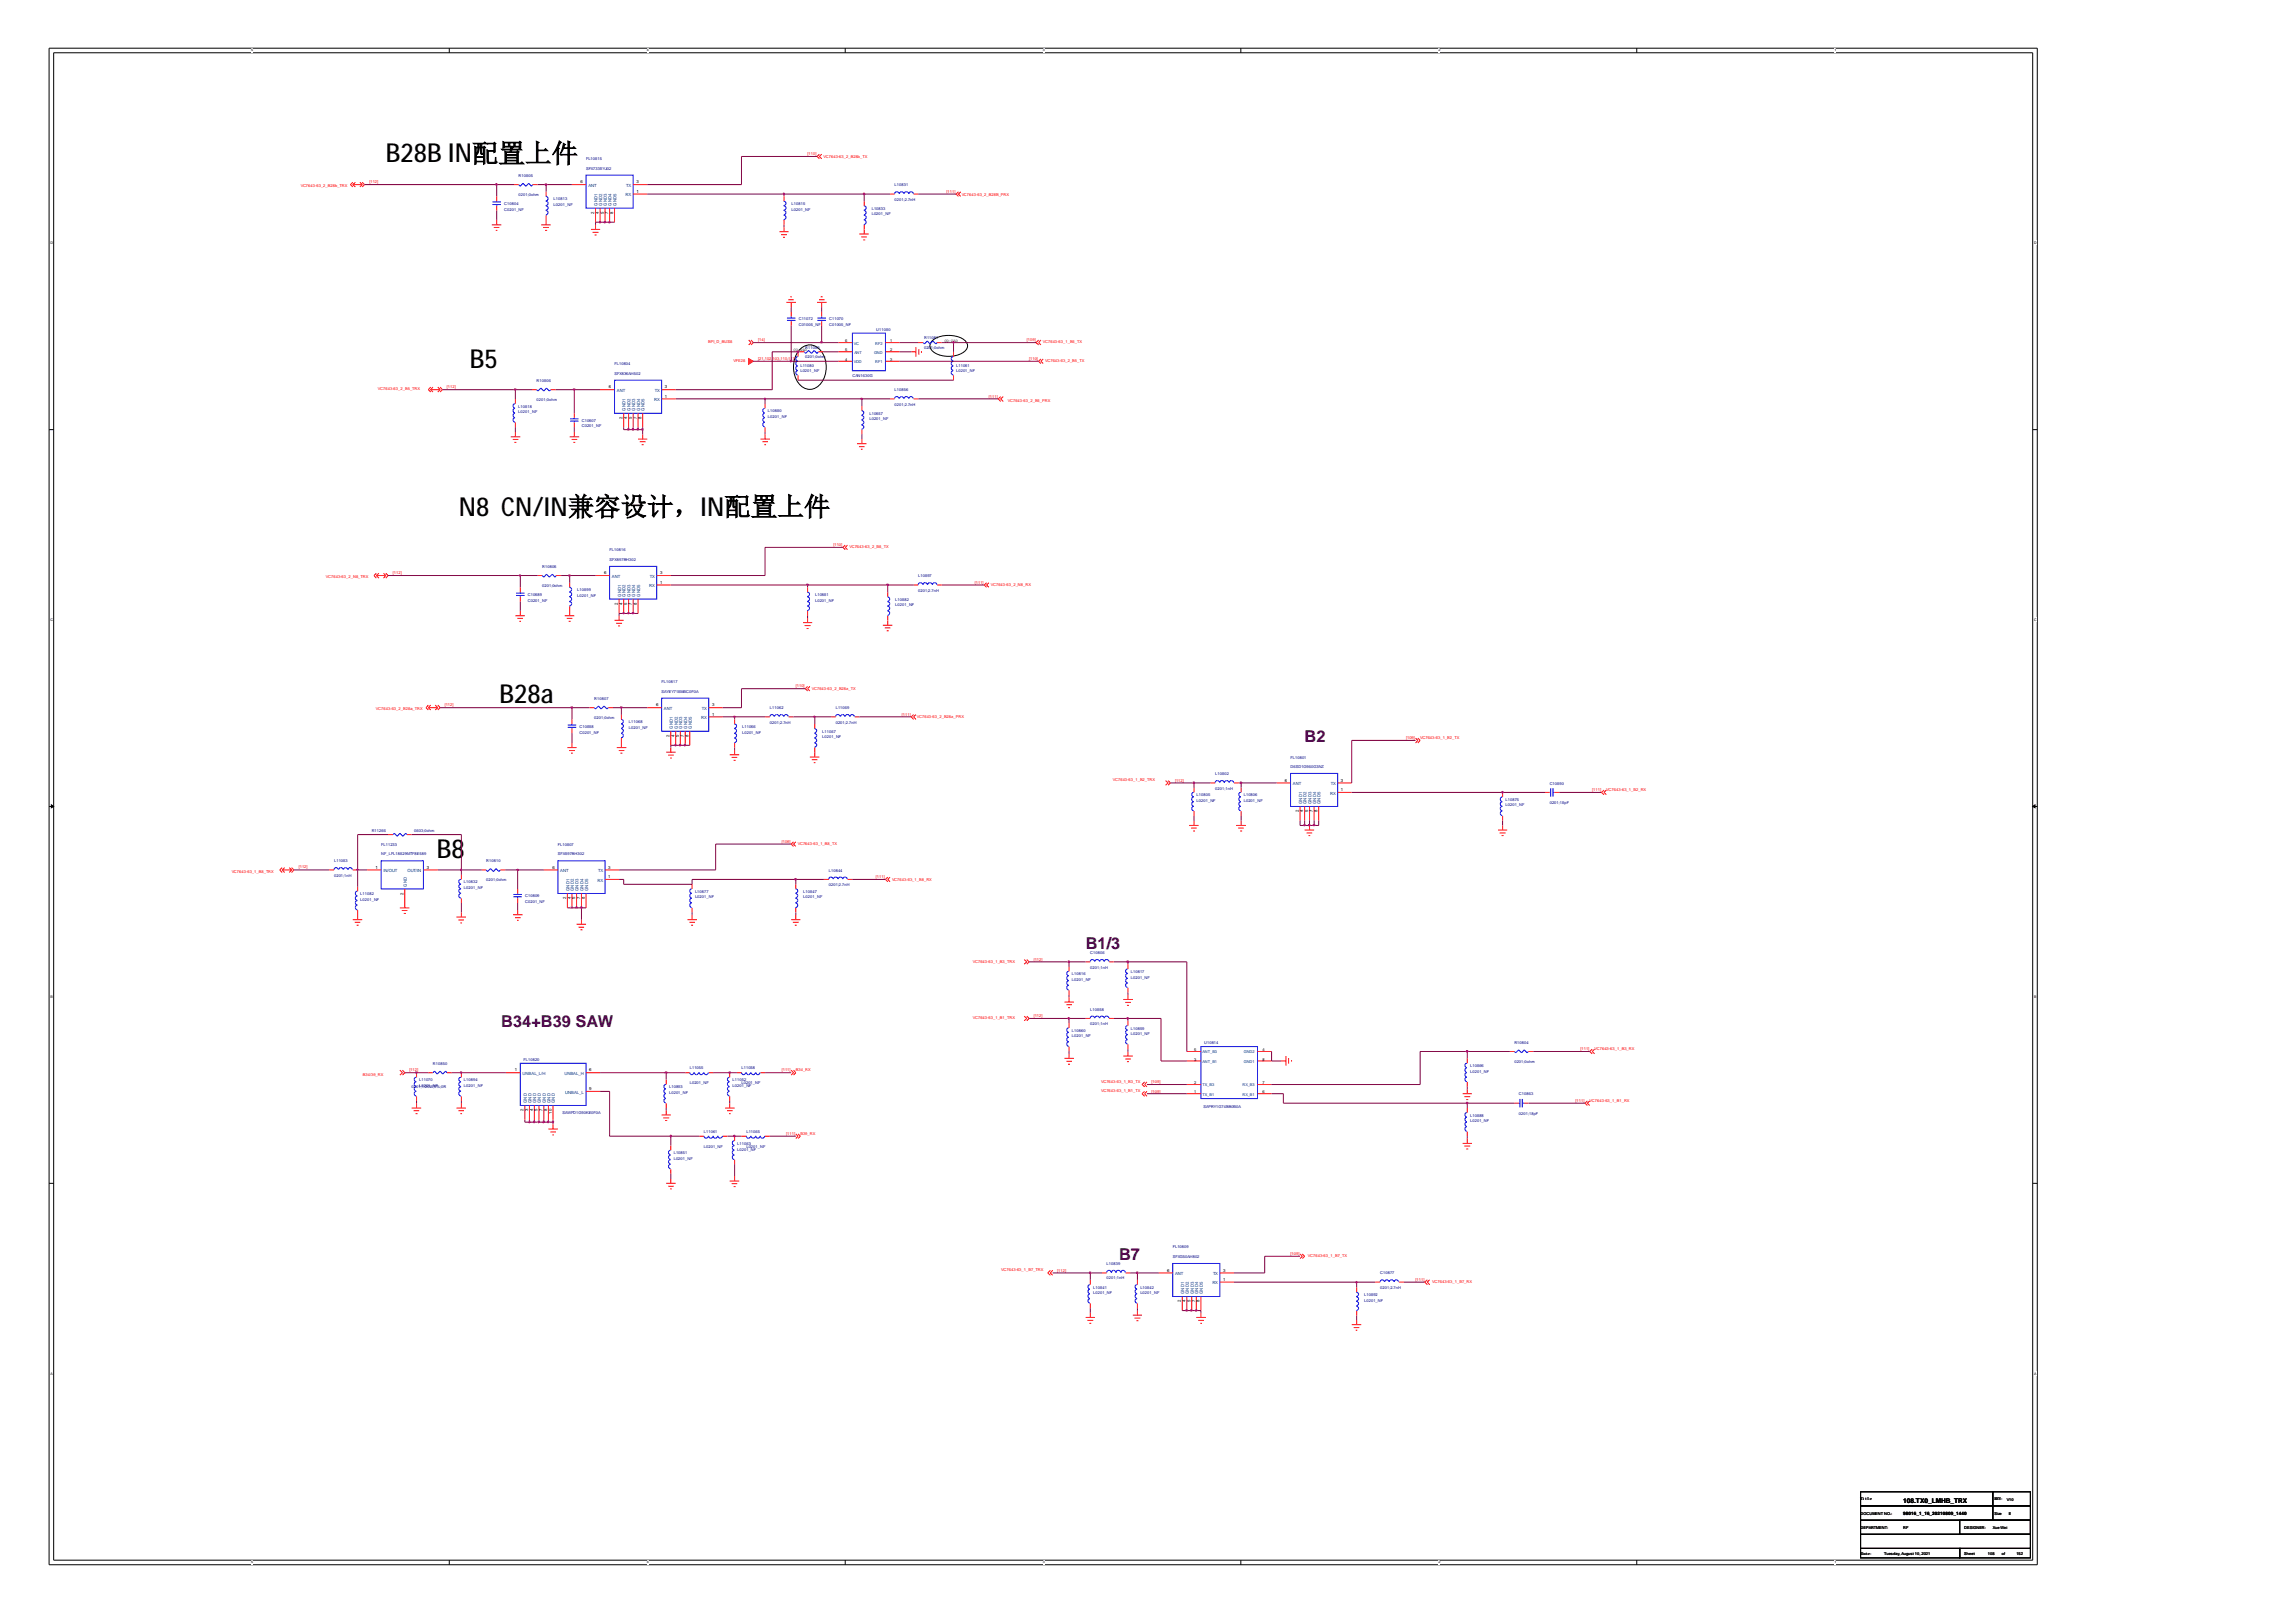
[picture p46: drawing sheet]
<svg xmlns="http://www.w3.org/2000/svg" width="297mm" height="210mm" viewBox="0 0 297 210" stroke-linecap="round" stroke-linejoin="round" font-family="sans-serif">
<defs><g id="words">
<g font-size="3.4">
<text x="49.9" y="21">B28B IN配置上件</text>
<text x="60.8" y="47.6">B5</text>
<text x="59.4" y="66.7">N8 CN/IN兼容设计，IN配置上件</text>
<text x="64.6" y="91">B28a</text>
<text x="56.5" y="111.1">B8</text>
</g>
<g font-size="2.1" fill="#400040">
<text x="168.8" y="96">B2</text>
<text x="140.5" y="122.8">B1/3</text>
<text x="64.9" y="132.9">B34+B39 SAW</text>
<text x="144.8" y="163">B7</text>
</g>
<text font-size=".8" x="246.2" y="194.5">108.TX0_LMHB_TRX</text>
<g font-size=".6">
<text x="75.1" y="23.7">6</text>
<text x="82.3" y="23.7">3</text>
<text x="76.9" y="27.7" transform="rotate(-90 76.9 27.7)">2</text>
<text x="77.5" y="27.7" transform="rotate(-90 77.5 27.7)">4</text>
<text x="78.1" y="27.7" transform="rotate(-90 78.1 27.7)">5</text>
<text x="78.7" y="27.7" transform="rotate(-90 78.7 27.7)">7</text>
<text x="79.3" y="27.7" transform="rotate(-90 79.3 27.7)">8</text>
<text x="82.3" y="24.9">1</text>
<text x="78.8" y="50.3">6</text>
<text x="86" y="50.3">3</text>
<text x="86" y="51.4">1</text>
<text x="80.5" y="54.2" transform="rotate(-90 80.5 54.2)">2</text>
<text x="81.2" y="54.2" transform="rotate(-90 81.2 54.2)">4</text>
<text x="81.7" y="54.2" transform="rotate(-90 81.7 54.2)">5</text>
<text x="82.4" y="54.2" transform="rotate(-90 82.4 54.2)">7</text>
<text x="83" y="54.2" transform="rotate(-90 83 54.2)">8</text>
<text x="78.1" y="74.3">6</text>
<text x="85.4" y="74.3">3</text>
<text x="85.4" y="75.5">1</text>
<text x="79.9" y="78.3" transform="rotate(-90 79.9 78.3)">2</text>
<text x="80.5" y="78.3" transform="rotate(-90 80.5 78.3)">4</text>
<text x="81.2" y="78.3" transform="rotate(-90 81.2 78.3)">5</text>
<text x="81.7" y="78.3" transform="rotate(-90 81.7 78.3)">7</text>
<text x="82.4" y="78.3" transform="rotate(-90 82.4 78.3)">8</text>
<text x="84.9" y="91.4">6</text>
<text x="86.6" y="95.4" transform="rotate(-90 86.6 95.4)">2</text>
<text x="87.2" y="95.4" transform="rotate(-90 87.2 95.4)">4</text>
<text x="87.8" y="95.4" transform="rotate(-90 87.8 95.4)">5</text>
<text x="88.5" y="95.4" transform="rotate(-90 88.5 95.4)">7</text>
<text x="89.1" y="95.4" transform="rotate(-90 89.1 95.4)">8</text>
<text x="92.1" y="91.4">3</text>
<text x="92.1" y="92.6">1</text>
<text x="166.2" y="101.1">6</text>
<text x="173.5" y="101.1">3</text>
<text x="168" y="105.1" transform="rotate(-90 168 105.1)">2</text>
<text x="168.6" y="105.1" transform="rotate(-90 168.6 105.1)">4</text>
<text x="169.2" y="105.1" transform="rotate(-90 169.2 105.1)">5</text>
<text x="169.8" y="105.1" transform="rotate(-90 169.8 105.1)">7</text>
<text x="170.4" y="105.1" transform="rotate(-90 170.4 105.1)">8</text>
<text x="173.5" y="102.4">1</text>
<text x="48.6" y="112.4">1</text>
<text x="55.2" y="112.4">3</text>
<text x="71.5" y="112.4">6</text>
<text x="78.7" y="112.4">3</text>
<text x="78.7" y="113.6">1</text>
<text x="52.2" y="115.8" transform="rotate(-90 52.2 115.8)">2</text>
<text x="73.2" y="116.4" transform="rotate(-90 73.2 116.4)">2</text>
<text x="73.8" y="116.4" transform="rotate(-90 73.8 116.4)">4</text>
<text x="74.4" y="116.4" transform="rotate(-90 74.4 116.4)">5</text>
<text x="75.1" y="116.4" transform="rotate(-90 75.1 116.4)">7</text>
<text x="75.6" y="116.4" transform="rotate(-90 75.6 116.4)">8</text>
<text x="66.6" y="138.7">1</text>
<text x="67.7" y="143.8" transform="rotate(-90 67.7 143.8)">2</text>
<text x="68.3" y="143.8" transform="rotate(-90 68.3 143.8)">3</text>
<text x="69" y="143.8" transform="rotate(-90 69 143.8)">4</text>
<text x="69.6" y="143.8" transform="rotate(-90 69.6 143.8)">5</text>
<text x="70.2" y="143.8" transform="rotate(-90 70.2 143.8)">7</text>
<text x="70.8" y="143.8" transform="rotate(-90 70.8 143.8)">8</text>
<text x="76.2" y="138.7">6</text>
<text x="76.2" y="141.1">9</text>
<text x="71.4" y="144.2" transform="rotate(-90 71.4 144.2)">10</text>
<text x="151" y="164.6">6</text>
<text x="158.2" y="164.6">3</text>
<text x="158.2" y="165.7">1</text>
<text x="152.8" y="168.5" transform="rotate(-90 152.8 168.5)">2</text>
<text x="153.4" y="168.5" transform="rotate(-90 153.4 168.5)">4</text>
<text x="154" y="168.5" transform="rotate(-90 154 168.5)">5</text>
<text x="154.6" y="168.5" transform="rotate(-90 154.6 168.5)">7</text>
<text x="155.2" y="168.5" transform="rotate(-90 155.2 168.5)">8</text>
<text x="246.2" y="196.1">98016_1_16_20210809_1440</text>
</g>
<g font-size=".6" fill="#004080">
<text x="76.1" y="24.2">ANT</text>
<text x="77.3" y="26.6" transform="rotate(-90 77.3 26.6)">GND1</text>
<text x="77.9" y="26.6" transform="rotate(-90 77.9 26.6)">GND2</text>
<text x="78.5" y="26.6" transform="rotate(-90 78.5 26.6)">GND3</text>
<text x="79.1" y="26.6" transform="rotate(-90 79.1 26.6)">GND4</text>
<text x="79.8" y="26.6" transform="rotate(-90 79.8 26.6)">GND5</text>
<text x="80.9" y="25.4">RX</text>
<text x="81" y="24.2">TX</text>
<text x="79.8" y="50.7">ANT</text>
<text x="80.9" y="53.2" transform="rotate(-90 80.9 53.2)">GND1</text>
<text x="81.6" y="53.2" transform="rotate(-90 81.6 53.2)">GND2</text>
<text x="82.2" y="53.2" transform="rotate(-90 82.2 53.2)">GND3</text>
<text x="82.8" y="53.2" transform="rotate(-90 82.8 53.2)">GND4</text>
<text x="83.4" y="53.2" transform="rotate(-90 83.4 53.2)">GND5</text>
<text x="84.6" y="51.9">RX</text>
<text x="84.7" y="50.7">TX</text>
<text x="79.2" y="74.8">ANT</text>
<text x="80.3" y="77.2" transform="rotate(-90 80.3 77.2)">GND1</text>
<text x="80.9" y="77.2" transform="rotate(-90 80.9 77.2)">GND2</text>
<text x="81.6" y="77.2" transform="rotate(-90 81.6 77.2)">GND3</text>
<text x="82.2" y="77.2" transform="rotate(-90 82.2 77.2)">GND4</text>
<text x="82.8" y="77.2" transform="rotate(-90 82.8 77.2)">GND5</text>
<text x="84" y="76">RX</text>
<text x="84.1" y="74.8">TX</text>
<text x="85.9" y="91.9">ANT</text>
<text x="87" y="94.3" transform="rotate(-90 87 94.3)">GND1</text>
<text x="87.7" y="94.3" transform="rotate(-90 87.7 94.3)">GND2</text>
<text x="88.3" y="94.3" transform="rotate(-90 88.3 94.3)">GND3</text>
<text x="88.9" y="94.3" transform="rotate(-90 88.9 94.3)">GND4</text>
<text x="89.5" y="94.3" transform="rotate(-90 89.5 94.3)">GND5</text>
<text x="90.7" y="93.1">RX</text>
<text x="90.8" y="91.9">TX</text>
<text x="167.3" y="101.6">ANT</text>
<text x="172.2" y="101.6">TX</text>
<text x="168.4" y="104.1" transform="rotate(-90 168.4 104.1)">GND1</text>
<text x="169" y="104.1" transform="rotate(-90 169 104.1)">GND2</text>
<text x="169.7" y="104.1" transform="rotate(-90 169.7 104.1)">GND3</text>
<text x="170.3" y="104.1" transform="rotate(-90 170.3 104.1)">GND4</text>
<text x="170.9" y="104.1" transform="rotate(-90 170.9 104.1)">GND5</text>
<text x="172.1" y="102.8">RX</text>
<text x="49.6" y="112.9">IN/OUT</text>
<text x="52.7" y="112.9">OUT/IN</text>
<text x="72.5" y="112.9">ANT</text>
<text x="77.4" y="112.9">TX</text>
<text x="52.6" y="114.7" transform="rotate(-90 52.6 114.7)">GND</text>
<text x="73.7" y="115.3" transform="rotate(-90 73.7 115.3)">GND1</text>
<text x="74.3" y="115.3" transform="rotate(-90 74.3 115.3)">GND2</text>
<text x="74.8" y="115.3" transform="rotate(-90 74.8 115.3)">GND3</text>
<text x="75.5" y="115.3" transform="rotate(-90 75.5 115.3)">GND4</text>
<text x="76.1" y="115.3" transform="rotate(-90 76.1 115.3)">GND5</text>
<text x="77.3" y="114.1">RX</text>
<text x="67.6" y="139.1">UNBAL_L/H</text>
<text x="68.2" y="142.8" transform="rotate(-90 68.2 142.8)">GND</text>
<text x="68.7" y="142.8" transform="rotate(-90 68.7 142.8)">GND</text>
<text x="69.4" y="142.8" transform="rotate(-90 69.4 142.8)">GND</text>
<text x="70" y="142.8" transform="rotate(-90 70 142.8)">GND</text>
<text x="70.6" y="142.8" transform="rotate(-90 70.6 142.8)">GND</text>
<text x="71.2" y="142.8" transform="rotate(-90 71.2 142.8)">GND</text>
<text x="71.8" y="142.8" transform="rotate(-90 71.8 142.8)">GND</text>
<text x="73" y="139.1">UNBAL_H</text>
<text x="73.1" y="141.5">UNBAL_L</text>
<text x="152" y="165">ANT</text>
<text x="153.2" y="167.5" transform="rotate(-90 153.2 167.5)">GND1</text>
<text x="153.8" y="167.5" transform="rotate(-90 153.8 167.5)">GND2</text>
<text x="154.4" y="167.5" transform="rotate(-90 154.4 167.5)">GND3</text>
<text x="155" y="167.5" transform="rotate(-90 155 167.5)">GND4</text>
<text x="155.6" y="167.5" transform="rotate(-90 155.6 167.5)">GND5</text>
<text x="156.8" y="166.2">RX</text>
<text x="156.9" y="165">TX</text>
</g>
<g font-size=".5">
<text x="32.5" y="6.7">5</text>
<text x="83.7" y="6.7">4</text>
<text x="134.9" y="6.7">3</text>
<text x="186.1" y="6.7">2</text>
<text x="237.3" y="6.7">1</text>
<text x="6.5" y="31.6">D</text>
<text x="263.1" y="31.6">D</text>
<text x="102.7" y="45.4">CO-PAD</text>
<text x="109.3" y="46.7">4</text>
<text x="109.3" y="44.3">6</text>
<text x="109.3" y="45.5">5</text>
<text x="115.1" y="44.3">1</text>
<text x="115.1" y="45.5">2</text>
<text x="115.1" y="46.7">3</text>
<text x="122.2" y="44.2">CO-PAD</text>
<text x="6.5" y="80.4">C</text>
<text x="263.1" y="80.4">C</text>
<text x="6.5" y="129.1">B</text>
<text x="263.1" y="129.1">B</text>
<text x="154.5" y="137.3">3</text>
<text x="154.5" y="136">5</text>
<text x="163.3" y="136">4</text>
<text x="163.3" y="137.3">8</text>
<text x="154.5" y="141.5">1</text>
<text x="154.5" y="140.3">2</text>
<text x="163.3" y="141.5">6</text>
<text x="163.3" y="140.3">7</text>
<text x="6.5" y="177.9">A</text>
<text x="263.1" y="177.9">A</text>
<text x="240.7" y="194.2">Title</text>
<text x="240.7" y="196">DOCUMENT NO.:</text>
<text x="240.7" y="197.8">DEPARTMENT:</text>
<text x="246.2" y="197.8">RF</text>
<text x="254.1" y="197.8">DESIGNER:</text>
<text x="257.8" y="197.8">Xue Wei</text>
<text x="258" y="196">Size</text>
<text x="258" y="194.2">REV:</text>
<text x="259.6" y="194.2">V10</text>
<text x="259.9" y="196">E</text>
<text x="32.5" y="202.3">5</text>
<text x="83.7" y="202.3">4</text>
<text x="134.9" y="202.3">3</text>
<text x="186.1" y="202.3">2</text>
<text x="237.3" y="202.3">1</text>
<text x="240.8" y="201.2">Date:</text>
<text x="243.8" y="201.3">Tuesday, August 10, 2021</text>
<text x="254.1" y="201.3">Sheet</text>
<text x="257.2" y="201.3">108</text>
<text x="259" y="201.3">of</text>
<text x="260.9" y="201.3">152</text>
</g>
<g font-size=".5" fill="#f00">
<text x="47.8" y="23.7">[112]</text>
<text x="104.5" y="20.1">[110]</text>
<text x="106.6" y="20.5">VC7643-63_2_B28b_TX</text>
<text x="38.9" y="24.1">VC7643-63_2_B28b_TRX</text>
<text x="122.5" y="24.9">[111]</text>
<text x="124.4" y="25.3">VC7643-63_2_B28B_PRX</text>
<text x="91.6" y="44.4">BPI_D_BUS8</text>
<text x="94.9" y="46.8">VFE28</text>
<text x="98.1" y="44.2">[14]</text>
<text x="98.1" y="46.6">[21,102,</text>
<text x="99.9" y="46.6">103,110,117]</text>
<text x="132.8" y="44.2">[109]</text>
<text x="133.1" y="46.6">[110]</text>
<text x="134.9" y="44.4">VC7643-63_1_B5_TX</text>
<text x="135.2" y="46.8">VC7643-63_2_B5_TX</text>
<text x="48.9" y="50.4">VC7643-63_2_B5_TRX</text>
<text x="57.8" y="50.2">[112]</text>
<text x="127.9" y="51.5">[111]</text>
<text x="130.4" y="52">VC7643-63_2_B5_PRX</text>
<text x="107.8" y="70.7">[110]</text>
<text x="109.9" y="70.9">VC7643-63_2_B8_TX</text>
<text x="42.2" y="74.8">VC7643-63_2_N8_TRX</text>
<text x="50.8" y="74.3">[112]</text>
<text x="126.1" y="75.5">[111]</text>
<text x="128.2" y="75.9">VC7643-63_2_N8_RX</text>
<text x="103" y="89">[110]</text>
<text x="105" y="89.3">VC7643-63_2_B28a_TX</text>
<text x="48.6" y="91.8">VC7643-63_2_B28a_TRX</text>
<text x="57.5" y="91.4">[112]</text>
<text x="116.7" y="92.6">[111]</text>
<text x="118.6" y="93">VC7643-63_2_B28a_PRX</text>
<text x="181.9" y="95.7">[109]</text>
<text x="183.7" y="95.6">VC7643-63_1_B2_TX</text>
<text x="144" y="101.1">VC7643-63_1_B2_TRX</text>
<text x="152" y="101.1">[112]</text>
<text x="206" y="102.4">[111]</text>
<text x="207.8" y="102.3">VC7643-63_1_B2_RX</text>
<text x="30" y="112.9">VC7643-63_1_B8_TRX</text>
<text x="38.7" y="112.4">[112]</text>
<text x="101.1" y="109.1">[109]</text>
<text x="103.2" y="109.3">VC7643-63_1_B8_TX</text>
<text x="113.3" y="113.6">[111]</text>
<text x="115.4" y="114">VC7643-63_1_B8_RX</text>
<text x="125.9" y="124.6">VC7643-63_1_B3_TRX</text>
<text x="133.7" y="124.3">[112]</text>
<text x="125.9" y="131.9">VC7643-63_1_B1_TRX</text>
<text x="133.7" y="131.6">[112]</text>
<text x="204.5" y="135.9">[111]</text>
<text x="206.3" y="135.9">VC7643-63_1_B3_RX</text>
<text x="46.9" y="139.2">B34/39_RX</text>
<text x="53" y="138.7">[112]</text>
<text x="101.1" y="138.7">[111]</text>
<text x="103" y="138.6">B34_RX</text>
<text x="142.5" y="140.1">VC7643-63_1_B3_TX</text>
<text x="142.5" y="141.3">VC7643-63_1_B1_TX</text>
<text x="149" y="140.2">[109]</text>
<text x="149" y="141.4">[109]</text>
<text x="203.8" y="142.6">[111]</text>
<text x="205.7" y="142.6">VC7643-63_1_B1_RX</text>
<text x="101.7" y="146.9">[111]</text>
<text x="103.5" y="146.8">B39_RX</text>
<text x="129.5" y="164.5">VC7643-63_1_B7_TRX</text>
<text x="136.8" y="164.6">[112]</text>
<text x="167" y="162.4">[109]</text>
<text x="169.2" y="162.7">VC7643-63_1_B7_TX</text>
<text x="183.1" y="165.8">[111]</text>
<text x="185.3" y="166">VC7643-63_1_B7_RX</text>
</g>
<g font-size=".5" fill="#000080">
<text x="67.1" y="22.9">R10805</text>
<text x="75.8" y="20.8">FL10815</text>
<text x="75.8" y="22">SFX733EYJ02</text>
<text x="65.2" y="26.6">C10804</text>
<text x="65.2" y="27.3">C0201_NF</text>
<text x="67.1" y="25.4">0201;0ohm</text>
<text x="71.6" y="25.9">L10813</text>
<text x="71.6" y="26.6">L0201_NF</text>
<text x="102.4" y="26.6">L10815</text>
<text x="102.4" y="27.3">L0201_NF</text>
<text x="112.8" y="27.1">L10833</text>
<text x="112.8" y="27.9">L0201_NF</text>
<text x="115.7" y="24.1">L10831</text>
<text x="115.7" y="26">0201;2.7nH</text>
<text x="103.3" y="41.5">C11072</text>
<text x="107.3" y="41.5">C11070</text>
<text x="79.5" y="47.3">FL10804</text>
<text x="103.3" y="42.2">C01005_NF</text>
<text x="103.5" y="47.6">L11080</text>
<text x="104.2" y="45.1">R11080</text>
<text x="104.2" y="46.4">0201;0ohm</text>
<text x="107.3" y="42.2">C01005_NF</text>
<text x="113.4" y="42.8">U11080</text>
<text x="119.5" y="43.9">R11081</text>
<text x="119.5" y="45.1">0201;0ohm</text>
<text x="123.7" y="47.6">L11081</text>
<text x="67.1" y="52.8">L10818</text>
<text x="67.1" y="53.5">L0201_NF</text>
<text x="69.4" y="49.4">R10806</text>
<text x="69.4" y="51.9">0201;0ohm</text>
<text x="79.5" y="48.5">SFX836AH502</text>
<text x="99.4" y="53.4">L10880</text>
<text x="103.5" y="48.2">L0201_NF</text>
<text x="110.3" y="48.7">CAN1630G</text>
<text x="112.5" y="53.7">L10857</text>
<text x="115.7" y="50.6">L10856</text>
<text x="115.7" y="52.5">0201;2.7nH</text>
<text x="123.7" y="48.2">L0201_NF</text>
<text x="75.3" y="54.6">C10807</text>
<text x="75.3" y="55.3">C0201_NF</text>
<text x="99.4" y="54.1">L0201_NF</text>
<text x="112.5" y="54.4">L0201_NF</text>
<text x="78.9" y="71.3">FL10816</text>
<text x="68.3" y="77.1">C10889</text>
<text x="68.3" y="77.9">C0201_NF</text>
<text x="70.1" y="73.5">R10808</text>
<text x="70.1" y="76">0201;0ohm</text>
<text x="74.7" y="76.5">L10899</text>
<text x="74.7" y="77.3">L0201_NF</text>
<text x="78.9" y="72.6">SFX897BH302</text>
<text x="105.5" y="77.1">L10881</text>
<text x="105.5" y="77.9">L0201_NF</text>
<text x="115.8" y="77.7">L10882</text>
<text x="118.8" y="74.7">L10897</text>
<text x="118.8" y="76.6">0201;2.7nH</text>
<text x="115.8" y="78.5">L0201_NF</text>
<text x="85.6" y="88.4">FL10817</text>
<text x="85.6" y="89.6">SAYEY718MBC0F0A</text>
<text x="75" y="94.2">C10888</text>
<text x="75" y="94.9">C0201_NF</text>
<text x="76.9" y="90.6">R10807</text>
<text x="76.9" y="93.1">0201;0ohm</text>
<text x="81.4" y="93.6">L11068</text>
<text x="81.4" y="94.3">L0201_NF</text>
<text x="96" y="94.2">L11066</text>
<text x="96" y="94.9">L0201_NF</text>
<text x="99.6" y="91.8">L11062</text>
<text x="99.6" y="93.7">0201;2.7nH</text>
<text x="106.4" y="94.8">L11067</text>
<text x="106.4" y="95.6">L0201_NF</text>
<text x="108.1" y="91.8">L11069</text>
<text x="108.1" y="93.7">0201;2.7nH</text>
<text x="157.2" y="100.3">L10802</text>
<text x="167" y="98.2">FL10801</text>
<text x="167" y="99.4">D6SD1G960G3NZ</text>
<text x="200.5" y="101.5">C10890</text>
<text x="48.1" y="107.6">R11266</text>
<text x="53.6" y="107.6">0603;0ohm</text>
<text x="154.8" y="103.1">L10805</text>
<text x="154.8" y="103.8">L0201_NF</text>
<text x="157.2" y="102.2">0201;1nH</text>
<text x="160.9" y="103.1">L10806</text>
<text x="160.9" y="103.8">L0201_NF</text>
<text x="194.8" y="103.6">L10875</text>
<text x="194.8" y="104.4">L0201_NF</text>
<text x="200.5" y="104">0201;18pF</text>
<text x="43.2" y="111.6">L11083</text>
<text x="43.2" y="113.5">0201;1nH</text>
<text x="49.3" y="109.4">FL11233</text>
<text x="49.3" y="110.7">NF_LFL18829MTF8E589</text>
<text x="62.9" y="111.6">R10810</text>
<text x="72.2" y="109.4">FL10807</text>
<text x="72.2" y="110.7">SFX897BH302</text>
<text x="107.2" y="112.8">L10844</text>
<text x="46.6" y="115.8">L11082</text>
<text x="46.6" y="116.6">L0201_NF</text>
<text x="60" y="114.3">L10832</text>
<text x="60" y="115">L0201_NF</text>
<text x="62.9" y="114.1">0201;0ohm</text>
<text x="67.9" y="116.1">C10809</text>
<text x="67.9" y="116.9">C0201_NF</text>
<text x="89.9" y="115.5">L10877</text>
<text x="89.9" y="116.3">L0201_NF</text>
<text x="103.9" y="115.5">L10847</text>
<text x="103.9" y="116.3">L0201_NF</text>
<text x="107.2" y="114.7">0201;2.7nH</text>
<text x="141.1" y="123.5">C10806</text>
<text x="141.1" y="125.4">0201;1nH</text>
<text x="146.3" y="125.9">L10817</text>
<text x="138.7" y="126.2">L10816</text>
<text x="138.7" y="126.9">L0201_NF</text>
<text x="141.1" y="130.8">L10858</text>
<text x="146.3" y="126.6">L0201_NF</text>
<text x="56" y="137.8">R10850</text>
<text x="67.7" y="137.3">FL10820</text>
<text x="138.7" y="133.5">L10860</text>
<text x="138.7" y="134.3">L0201_NF</text>
<text x="141.1" y="132.7">0201;1nH</text>
<text x="146.3" y="133.2">L10859</text>
<text x="146.3" y="134">L0201_NF</text>
<text x="155.8" y="135.1">U10814</text>
<text x="195.9" y="135.1">R10804</text>
<text x="195.9" y="137.6">0201;0ohm</text>
<text x="53.3" y="140.9">0201;1/20W;5%;0R</text>
<text x="54.2" y="139.9">L11070</text>
<text x="54.2" y="140.6">L0201_NF</text>
<text x="60" y="139.9">L10894</text>
<text x="60" y="140.6">L0201_NF</text>
<text x="86.6" y="140.9">L10893</text>
<text x="86.6" y="141.6">L0201_NF</text>
<text x="89.2" y="138.4">L11055</text>
<text x="89.2" y="140.3">L0201_NF</text>
<text x="94.8" y="139.9">L11052</text>
<text x="94.8" y="140.6">L0201_NF</text>
<text x="95.9" y="138.4">L11058</text>
<text x="95.9" y="140.3">L0201_NF</text>
<text x="155.7" y="143.4">SAPRY1G74BB0B0A</text>
<text x="190.2" y="138.1">L10866</text>
<text x="190.2" y="138.8">L0201_NF</text>
<text x="196.5" y="141.7">C10863</text>
<text x="72.8" y="144.2">SAWFD1G90KE0F0A</text>
<text x="87.2" y="149.4">L10851</text>
<text x="91.1" y="146.6">L11061</text>
<text x="91.1" y="148.5">L0201_NF</text>
<text x="95.4" y="148.1">L11063</text>
<text x="95.4" y="148.9">L0201_NF</text>
<text x="96.6" y="146.6">L11065</text>
<text x="96.6" y="148.5">L0201_NF</text>
<text x="190.2" y="144.5">L10888</text>
<text x="190.2" y="145.2">L0201_NF</text>
<text x="196.5" y="144.2">0201;18pF</text>
<text x="87.2" y="150.1">L0201_NF</text>
<text x="151.7" y="161.6">FL10809</text>
<text x="141.4" y="166.8">L10841</text>
<text x="141.4" y="167.5">L0201_NF</text>
<text x="143.2" y="163.7">L10839</text>
<text x="143.2" y="165.6">0201;1nH</text>
<text x="147.5" y="166.8">L10842</text>
<text x="147.5" y="167.5">L0201_NF</text>
<text x="151.7" y="162.8">SFXG50AH802</text>
<text x="176.5" y="167.7">L10892</text>
<text x="178.6" y="164.9">C10877</text>
<text x="178.6" y="166.8">0201;2.7nH</text>
<text x="176.5" y="168.5">L0201_NF</text>
</g>
<g font-size=".5" fill="#004080">
<text x="110.4" y="47">VDD</text>
<text x="110.4" y="44.6">VC</text>
<text x="110.5" y="45.8">ANT</text>
<text x="113.1" y="45.8">GND</text>
<text x="113.2" y="44.6">RF2</text>
<text x="113.2" y="47">RF1</text>
<text x="155.6" y="137.6">ANT_B1</text>
<text x="155.6" y="136.3">ANT_B3</text>
<text x="160.9" y="136.3">GND2</text>
<text x="160.9" y="137.6">GND1</text>
<text x="155.6" y="141.8">TX_B1</text>
<text x="155.6" y="140.6">TX_B3</text>
<text x="160.7" y="141.8">RX_B1</text>
<text x="160.7" y="140.6">RX_B3</text>
</g>
</g></defs>
<path d="M6.3 6.2h257.3v196.3h-257.3zM6.9 6.8h256.1v195.1h-256.1z" fill="none" stroke="#000" stroke-width=".13"/>
<g fill="#fff">
<path d="M32.5 6.2h.2v.6h-.2z"/>
<path d="M32.5 201.9h.2v.6h-.2z"/>
</g>
<path d="M58.1 6.2v.6M58.1 201.9v.6" fill="none" stroke="#000" stroke-width=".13"/>
<g fill="#fff">
<path d="M83.7 6.2h.2v.6h-.2z"/>
<path d="M83.7 201.9h.2v.6h-.2z"/>
</g>
<path d="M109.3 6.2v.6M109.3 201.9v.6" fill="none" stroke="#000" stroke-width=".13"/>
<g fill="#fff">
<path d="M134.9 6.2h.2v.6h-.2z"/>
<path d="M134.9 201.9h.2v.6h-.2z"/>
</g>
<path d="M160.5 6.2v.6M160.5 201.9v.6" fill="none" stroke="#000" stroke-width=".13"/>
<g fill="#fff">
<path d="M186.1 6.2h.2v.6h-.2z"/>
<path d="M186.1 201.9h.2v.6h-.2z"/>
</g>
<path d="M211.8 6.2v.6M211.8 201.9v.6" fill="none" stroke="#000" stroke-width=".13"/>
<g fill="#fff">
<path d="M237.3 6.2h.2v.6h-.2z"/>
<path d="M237.3 201.9h.2v.6h-.2z"/>
<path d="M6.5 31.1h.3v.6h-.3z"/>
<path d="M263.1 31.1h.3v.6h-.3z"/>
<path d="M6.5 79.9h.3v.6h-.3z"/>
<path d="M263.1 79.9h.3v.6h-.3z"/>
</g>
<path d="M6.3 55.6h.6M263 55.6h.6" fill="none" stroke="#000" stroke-width=".13"/>
<g fill="#fff">
<path d="M6.5 128.7h.3v.6h-.3z"/>
<path d="M263.1 128.7h.3v.6h-.3z"/>
</g>
<path d="M6.3 104.4h.6M263 104.4h.6" fill="none" stroke="#000" stroke-width=".13"/>
<g fill="#000" stroke="#000" stroke-width=".13">
<path d="M6.6 104.2l.3 .2-.3 .1z" fill-rule="evenodd"/>
<path d="M263 104.4l.3-.2v.3z" fill-rule="evenodd"/>
</g>
<g fill="#fff">
<path d="M6.5 177.4h.3v.6h-.3z"/>
<path d="M263.1 177.4h.3v.6h-.3z"/>
</g>
<g fill="none" stroke="#000" stroke-width=".13">
<path d="M103.4 45.3a1.77 1.77 0 0 1 3 .4 3.4 3.4 0 0 1-.7 4.4 1.77 1.77 0 0 1-2.6-.8 3.7 3.7 0 0 1 .3-4zM120.6 44.1a3.7 3.7 0 0 1 4.2 0 .94 .94 0 0 1 .4 .9 .94 .94 0 0 1-.7 .7 3.7 3.7 0 0 1-3.9-.3 .88 .88 0 0 1 0-1.3zM6.3 153.1h.6M263 153.1h.6M240.7 193.1h17.1v1.8h-17.1zM240.7 194.9h17.1v1.8h-17.1zM240.7 198.6h22v1.8h-22zM240.7 196.7h22v1.9h-22zM253.5 196.7h9.2v1.9h-9.2zM257.8 193.1h4.9v1.8h-4.9zM257.8 194.9h4.9v1.8h-4.9zM240.7 200.4h12.8v1.2h-12.8z"/>
<path d="M253.5 200.4h9.2v1.2h-9.2z"/>
</g>
<g fill="none" stroke="#f00" stroke-width=".13">
<path d="M106 20l-.3 .2 .3 .3M106.3 20l-.3 .2 .3 .3M45.6 23.6l-.3 .3 .3 .3M45.6 23.9l.4 .3M45.6 23.9h1.3M46 23.6l-.4 .3M46.6 23.6l.3 .3M46.9 23.6l.3 .3-.3 .3M46.9 23.9l-.3 .3M63.6 29.1h1.3M63.9 29.4h.7M64.1 29.8h.2"/>
<path d="M64.3 25.4v.6M64.3 26.6v.6M64.3 28.5v.6M66.5 23.9h.6M68.9 23.9h.7M70 29.1h1.2M70.3 29.4h.7M70.5 29.8h.3M70.7 24.8v.6M70.7 27.9v1.2M74 23.9h1.8M76.5 29.7h1.1"/>
<path d="M76.7 30.1h.7M76.9 30.4h.3M77 26.9v1.9M77 29.1v.6M77.6 26.9v1.9M78.3 26.9v1.9M78.9 26.9v1.9M79.5 26.9v1.9M81.9 23.9h1.8M81.9 25.1h1.8M100.8 30h1.2M101 30.4h.8"/>
<path d="M101.3 30.7h.3M101.4 25.4v.6M101.4 28.5v.6M101.4 29.4v.6M101.7 39.1h1.3M102 38.8h.7M102.2 38.4h.2M102.4 39.1v.7M105.7 39.1h1.2M106 38.8h.7M106.2 38.4h.2M106.3 39.1v.7"/>
<path d="M111.2 30.3h1.2M111.4 30.7h.7M111.7 31h.2M111.8 26v.6M111.8 29.1v1.2M115.1 25.1h.6M118.2 25.1h.6M124 24.8l-.3 .3 .3 .3M124.3 24.8l-.3 .3 .3 .3M55.7 50.1l-.3 .3 .3 .3M55.7 50.4l.3 .3M55.7 50.4h1.2"/>
<path d="M56 50.1l-.3 .3M56.6 50.1l.3 .3M56.9 50.1l.3 .3-.3 .3M56.9 50.4l-.3 .3M66.1 56.5h1.2M66.3 56.9h.8M66.5 57.2h.3M66.7 51.6v.7M66.7 54.7v.6M66.7 55.9v.6M68.8 50.4h.6M71.2 50.4h.7"/>
<path d="M73.7 56.5h1.2M74 56.9h.7M74.2 57.2h.2M74.3 53.5v.6M74.3 54.7v.6M74.3 55.9v.6M77.6 50.4h1.9M80.7 53.5v1.8M81.3 53.5v1.8M81.9 53.5v1.8M82.5 56.8h1.2M82.5 53.5v1.8"/>
<path d="M82.8 57.2h.7M83 57.5h.3M83.1 53.5v1.8M83.1 56.2v.6M85.6 50.4h1.8M85.6 51.6h1.8M96.9 44l.3 .3-.3 .3M97.2 44l.3 .3-.3 .3M98.4 56.8h1.2M98.6 57.2h.8M98.9 57.5h.2M99 52.3v.5"/>
<path d="M99 55.3v.6M99 56.2v.6M102.4 40.4v.6M102.4 41.6v.6M103.3 45.5v.7M103.3 48.6v.6M103.5 45.5h.6M105.9 45.5h.6M106.3 40.4v.6M106.3 41.6v.6M108.5 45.5h1.8M108.5 44.3h1.8"/>
<path d="M108.5 46.8h1.8M110.9 57.4h1.2M111.1 57.8h.7M111.4 58.1h.2M111.5 52.5v.6M111.5 55.6v.6M111.5 56.8v.6M114.6 45.5h1.8M114.6 44.3h1.8M114.6 46.8h1.8M115.1 51.6h.6M117.9 45.5h.6"/>
<path d="M118.2 51.6h.6M118.5 44.9v1.3M118.8 44.3h.6M118.9 45.2v.7M119.2 45.4v.2M121.2 44.3h.6M123.4 45.5v.7M123.4 48.6v.6M129.5 51.3l-.3 .3 .3 .4M129.8 51.3l-.3 .3 .3 .4M134.4 44l-.4 .3 .4 .3M134.7 44l-.3 .3 .3 .3"/>
<path d="M134.7 46.5l-.3 .3 .3 .2M135 46.5l-.3 .3 .3 .2M48.7 74.2l-.3 .3 .3 .3M48.7 74.5l.3 .3M48.7 74.5h1.2M49 74.2l-.3 .3M49.6 74.2l.3 .3M49.9 74.2l.3 .3-.3 .3M49.9 74.5l-.3 .3M66.7 79.7h1.2M67.3 76v.6M67.3 77.2v.7"/>
<path d="M67.3 79.1v.6M69.6 74.5h.5M72 74.5h.6M73.1 79.7h1.2M73.7 75.4v.6M73.7 78.5v1.2M77 74.5h1.9M80.1 77.5v1.9M80.1 79.7v.6M80.7 77.5v1.9M81.3 77.5v1.9M81.9 77.5v1.9"/>
<path d="M82.5 77.5v1.9M85 74.5h1.8M85 75.7h1.8M104.5 76v.6M104.5 79.1v.6M104.5 80v.6M109.3 70.5l-.2 .3 .2 .3M109.6 70.5l-.3 .3 .3 .3M114.9 76.6v.6M114.9 79.7v1.2M118.2 75.7h.6M121.2 75.7h.6"/>
<path d="M127.6 75.4l-.3 .3 .3 .3M127.9 75.4l-.3 .3 .3 .3M55.4 91.2l-.3 .4 .3 .3M55.4 91.6l.3 .3M55.4 91.6h1.2M55.7 91.2l-.3 .4M56.3 91.2l.3 .4M56.6 91.2l.3 .4-.3 .3M56.6 91.6l-.3 .3M66.9 80h.7M67.2 80.4h.2M73.3 80h.7"/>
<path d="M73.4 96.7h1.2M73.6 80.4h.2M73.6 97.1h.8M73.9 97.5h.2M74 93.1v.6M74 94.3v.6M74 96.2v.5M76.2 91.6h.7M78.7 91.6h.6M79.5 80.3h1.2M79.7 80.7h.8M79.8 96.7h1.2"/>
<path d="M80 81h.2M80.1 97.1h.7M80.3 97.5h.2M80.4 92.5v.6M80.4 95.5v1.2M83.7 91.6h1.9M86.2 97.3h1.2M86.4 97.7h.8M86.7 98.1h.2M86.8 94.6v1.8M86.8 96.7v.6M87.4 94.6v1.8"/>
<path d="M88 94.6v1.8M88.6 94.6v1.8M89.2 94.6v1.8M91.7 91.6h1.8M91.7 92.8h1.8M94.4 97.7h1.2M94.7 98h.7M94.9 98.4h.3M95 93.1v.6M95 96.2v.5M95 97v.7M99 92.8h.6"/>
<path d="M102 92.8h.7M103.9 80.6h1.2M104.1 81h.8M104.4 81.3h.2M104.5 88.8l-.3 .3 .3 .3M104.8 98h1.2M104.8 88.8l-.3 .3 .3 .3M105 98.3h.7M105.3 98.7h.2M105.4 93.7v.6M105.4 96.7v1.3M107.5 92.8h.6"/>
<path d="M110.6 92.8h.6M114.2 80.9h1.2M114.5 81.3h.7M114.7 81.6h.3M118.2 92.5l-.3 .3 .3 .3M118.5 92.5l-.3 .3 .3 .3M183.1 95.5l.3 .3-.3 .4M183.4 95.5l.3 .3-.3 .4M36.5 112.3l-.3 .3 .3 .3M36.5 112.6l.3 .3M36.5 112.6h1.2M36.8 112.3l-.3 .3"/>
<path d="M37.4 112.3l.3 .3M37.7 112.3l.3 .3-.3 .3M37.7 112.6l-.3 .3M42.6 112.6h.6M45.6 119h1.3M45.6 112.6h.7M45.9 119.4h.7M46.1 119.7h.3M46.3 114.7v.6M46.3 117.8v1.2M47.5 112.6h1.8M50.2 108h.6"/>
<path d="M51.7 117.5h1.3M52 117.8h.7M52.2 118.2h.3M52.4 115v2.5M52.7 108h.6M54.8 112.6h1.8M59.1 118.7h1.2M59.3 119.1h.7M59.6 119.4h.2M59.7 113.2v.6M59.7 116.3v.6M59.7 118.1v.6"/>
<path d="M62.3 112.6h.6M64.7 112.6h.7M66.4 118.4h1.2M66.6 118.8h.8M66.9 119.1h.2M67 115v.6M67 116.3v.6M67 117.8v.6M70.4 112.6h1.8M73.4 115.6v1.9M74 115.6v1.9M74.6 119.6h1.2"/>
<path d="M74.6 115.6v1.9M74.8 120h.8M75.2 115.6v1.9M75.2 119v.6M75.8 115.6v1.9M78.3 112.6h1.8M78.3 113.8h1.8M88.9 119h1.3M89.2 119.4h.7M89.4 119.7h.3M89.5 114.4v.6M89.5 117.5v.6"/>
<path d="M89.5 118.4v.6M102.4 119h1.1M102.6 119.4h.7M102.7 108.9l-.3 .3 .3 .3M102.8 119.7h.3M103 114.4v.6M103 117.5v.6M103 118.4v.6M103 108.9l-.3 .3 .3 .3M106.6 113.8h.6M109.6 113.8h.7M114.9 113.5l-.3 .3 .3 .3"/>
<path d="M115.1 113.5l-.2 .3 .2 .3M150.8 101l.3 .3-.3 .3M151.1 101l.3 .3-.3 .3M153.8 106.8h1.3M154.1 107.2h.7M154.3 107.5h.3M154.5 101.9v.6M154.5 105v.6M154.5 106.2v.6M156.6 101.3h.6M159.6 101.3h.7M159.9 106.8h1.3"/>
<path d="M160.2 107.2h.7M160.4 107.5h.3M160.6 101.9v.6M160.6 105v.6M160.6 106.2v.6M165.1 101.3h1.9M168.2 104.4v1.8M168.8 107.4h1.2M168.8 104.4v1.8M169 107.8h.8M169.3 108.1h.2M169.4 104.4v1.8"/>
<path d="M169.4 106.8v.6M170 104.4v1.8M170.6 104.4v1.8M173.1 101.3h1.8M173.1 102.5h1.8M193.8 107.4h1.2M194 107.8h.8M194.3 108.1h.2M194.4 102.5v.6M194.4 105.6v.6M194.4 106.8v.6M199.9 102.5h.6"/>
<path d="M201.1 102.5h.6M207.5 102.2l-.3 .3 .3 .3M207.8 102.2l-.3 .3 .3 .3M51.7 138.5l.4 .3-.4 .3M52.1 138.5l.3 .3-.3 .3M53.9 138.8v.6M55.4 138.8h.6M57.8 138.8h.7M59.7 138.8v.6M65.4 138.8h1.9M75.1 120.3h.3M75.8 138.8h1.8"/>
<path d="M86.2 139.7v.6M88.6 138.8h.6M91.7 138.8h.6M94.4 138.8v.6M95.3 138.8h.6M98.4 138.8h.6M102.4 138.5l.3 .3-.3 .3M102.7 138.5l.3 .3-.3 .3M132.5 124.2l.3 .3-.3 .3M132.5 131.5l.3 .3-.3 .3M132.8 124.2l.3 .3-.3 .3M132.8 131.5l.3 .3-.3 .3"/>
<path d="M137.7 129.7h1.2M137.7 137h1.2M138 130h.7M138 137.3h.7M138.2 130.4h.2M138.2 137.7h.2M138.3 125.1v.6M138.3 128.2v.5M138.3 129v.7M138.3 132.4v.6M138.3 135.4v.7M138.3 136.4v.6"/>
<path d="M140.5 131.8h.6M140.5 124.5h.6M143.5 131.8h.6M143.5 124.5h.6M145.3 129.3h1.3M145.3 136.7h1.3M145.6 129.7h.7M145.6 137h.7M145.8 130.1h.2M145.8 137.4h.2M145.9 124.8v.6M145.9 127.8v.7"/>
<path d="M145.9 128.7v.6M145.9 132.1v.6M145.9 135.1v.7M145.9 136.1v.6M153.5 137.3h1.9M153.5 136.1h1.9M162.7 137.3h1.8M162.7 136.1h1.8M165.7 137.3h.7M166.4 136.7v1.2M166.7 136.9v.7M167.1 137.2v.2"/>
<path d="M189.8 137v.6M195.3 136.1h.6M197.7 136.1h.7M206 135.8l-.3 .3 .3 .3M206.3 135.8l-.3 .3 .3 .3M53.3 143.4h1.2M53.5 143.7h.7M53.8 144.1h.2M53.9 141.9v.6M53.9 142.8v.6M59.1 143.4h1.2M59.3 143.7h.7"/>
<path d="M59.6 144.1h.2M59.7 141.9v.6M59.7 142.8v.6M67.9 143.1v1.8M68.5 143.1v1.8M69.1 143.1v1.8M69.7 143.1v1.8M70.4 143.1v1.8M71 146.1h1.2M71 143.1v1.8M71.2 146.5h.7M71.5 146.9h.2"/>
<path d="M71.5 143.1v1.8M71.5 145.5v.6M75.8 141.2h1.8M85.6 144.3h1.2M85.8 144.7h.8M86.1 145h.2M86.2 153.1h1.2M86.2 142.8v.6M86.2 143.7v.6M86.4 153.5h.8M86.7 153.9h.2M86.8 148.3v.6"/>
<path d="M86.8 151.3v.6M86.8 152.5v.6M90.5 147h.6M93.5 147h.6M93.8 143.4h1.2M94.1 143.7h.7M94.3 144.1h.2M94.4 141.9v.6M94.4 142.8v.6M94.4 152.8h1.2M94.7 153.2h.7M94.9 153.6h.3"/>
<path d="M95 147v.6M95 150.1v.6M95 152.2v.6M95.9 147h.7M99 147h.6M103 146.7l.3 .3-.3 .3M103.3 146.7l.2 .3-.2 .3M148.1 140l-.4 .3 .4 .3M148.1 141.2l-.4 .3 .4 .4M148.4 140l-.3 .3 .3 .3M148.4 141.2l-.3 .3 .3 .4M153.5 141.5h1.9"/>
<path d="M153.5 140.3h1.9M162.7 141.5h1.8M162.7 140.3h1.8M189.2 148h1.2M189.2 141.5h1.2M189.4 148.3h.8M189.4 141.9h.8M189.7 148.7h.2M189.7 142.3h.2M189.8 140v.6M189.8 140.9v.6M189.8 143.4v.6"/>
<path d="M189.8 146.4v.6M189.8 147.3v.7M195.9 142.8h.6M197.1 142.8h.6M205.4 142.5l-.3 .3 .3 .3M205.7 142.5l-.3 .3 .3 .3M135.9 164.4l-.3 .3 .3 .3M136.2 164.4l-.3 .3 .3 .3M140.5 170.5h1.1M140.7 170.9h.7M140.9 171.3h.3M141.1 165.6v.7"/>
<path d="M141.1 168.7v.6M141.1 169.9v.6M142.6 164.7h.6M145.6 164.7h.6M146.6 170.2h1.1M146.8 170.6h.7M147 170.9h.3M147.2 165.6v.7M147.2 168.7v.6M147.2 169.6v.6M149.9 164.7h1.8M153 167.8v1.8"/>
<path d="M153.5 167.8v1.8M154.2 167.8v1.8M154.8 170.5h1.2M154.8 167.8v1.8M155 170.9h.7M155.3 171.3h.2M155.4 167.8v1.8M155.4 169.9v.6M157.8 164.7h1.8M157.8 165.9h1.8M168.2 162.3l.3 .3-.3 .3M168.5 162.3l.3 .3-.3 .3"/>
<path d="M174.9 171.4h1.2M175.1 171.8h.8M175.4 172.1h.2M175.5 166.6v.6M175.5 169.6v.7M175.5 170.8v.6M177.9 165.9h.7M181 165.9h.6M184.7 165.6l-.4 .3 .4 .4M185 165.6l-.3 .3 .3 .4"/>
</g>
<path d="M96.9 46.4l.6 .4-.6 .3z" fill-rule="evenodd" fill="#f00" stroke="#f00" stroke-width=".13"/>
<g fill="none" stroke="#00f" stroke-width=".13">
<path d="M63.7 26.5h1.1M63.7 26.1h1.1M64.3 26v.1M64.3 26.5v.1M67.1 23.9l.2 .2 .3-.4 .4 .4 .4-.4 .3 .4 .2-.2M70.6 25.4a.3 .3 0 0 1 .3 .3 .3 .3 0 0 1-.3 .3M70.6 26l.2 .1a.28 .28 0 0 1 .1 .3 .28 .28 0 0 1-.3 .2M70.6 26.6l.2 .1a.28 .28 0 0 1 .1 .3 .28 .28 0 0 1-.3 .2M70.6 27.2l.2 .1a.3 .3 0 0 1 .1 .3 .3 .3 0 0 1-.3 .2M75.8 22.7h6.1v4.2h-6.1zM101.4 27.9h.1a.28 .28 0 0 1 .2 .3 .28 .28 0 0 1-.3 .2M101.4 27.2l.1 .1a.3 .3 0 0 1 .2 .3 .3 .3 0 0 1-.3 .2"/>
<path d="M101.4 26.6l.1 .1a.28 .28 0 0 1 .2 .3 .28 .28 0 0 1-.3 .2M101.4 26l.1 .1a.28 .28 0 0 1 .2 .3 .28 .28 0 0 1-.3 .2M111.8 28.5a.3 .3 0 0 1 .3 .3 .3 .3 0 0 1-.3 .3M111.8 27.9h.1a.28 .28 0 0 1 .1 .3 .28 .28 0 0 1-.2 .2M111.8 27.2l.1 .1a.3 .3 0 0 1 .1 .3 .3 .3 0 0 1-.2 .2M111.8 26.6l.1 .1a.28 .28 0 0 1 .1 .3 .28 .28 0 0 1-.2 .2M115.7 25.1a.3 .3 0 0 1 .3-.3 .3 .3 0 0 1 .3 .3M116.4 25.1v-.2a.29 .29 0 0 1 .3-.1 .29 .29 0 0 1 .2 .3M117 25.1a.3 .3 0 0 1 .3-.3 .3 .3 0 0 1 .3 .3M117.6 25.1v-.2a.29 .29 0 0 1 .3-.1 .29 .29 0 0 1 .3 .3M66.6 52.3h-.1a.29 .29 0 0 0-.1 .3 .29 .29 0 0 0 .2 .2M66.6 52.8a.3 .3 0 0 0-.2 .3 .3 .3 0 0 0 .2 .3"/>
<path d="M66.6 53.5h-.1a.29 .29 0 0 0-.1 .3 .29 .29 0 0 0 .2 .2M66.6 54.1h-.1a.29 .29 0 0 0-.1 .3 .29 .29 0 0 0 .2 .2M69.4 50.4l.2 .2 .4-.4 .4 .4 .3-.4 .4 .4 .1-.2M73.7 54.5h1.1M73.7 54.2h1.1M74.3 54.1v.1M74.3 54.5v.2M79.5 49.2h6.1v4.3h-6.1zM98.9 52.8l-.1 .1-.1 .2v.2l.2 .1M98.9 53.5a.28 .28 0 0 0-.2 .3 .28 .28 0 0 0 .2 .2M98.9 54.1a.28 .28 0 0 0-.2 .2 .28 .28 0 0 0 .2 .3M98.9 54.7h-.1l-.1 .3 .2 .3"/>
<path d="M101.8 41.2h1.1M101.8 41.5h1.1M102.4 41v.2M102.4 41.5v.1M103.2 46.2h-.1a.29 .29 0 0 0-.1 .3 .29 .29 0 0 0 .2 .2M103.2 46.8a.3 .3 0 0 0-.2 .2 .3 .3 0 0 0 .2 .3M103.2 47.4h-.1a.29 .29 0 0 0-.1 .3 .29 .29 0 0 0 .2 .2M103.2 48h-.1a.29 .29 0 0 0-.1 .3 .29 .29 0 0 0 .2 .2M104.1 45.5l.1 .2 .4-.3 .4 .3 .3-.3 .4 .3 .2-.2M105.7 41.2h1.1M105.7 41.5h1.1M106.3 41v.2"/>
<path d="M106.3 41.5v.1M110.3 43.1h4.3v4.9h-4.3zM111.5 55l.2 .1a.3 .3 0 0 1-.2 .5M111.5 54.4l.3 .2-.1 .2-.2 .2M111.5 53.8l.2 .1a.3 .3 0 0 1-.2 .4M111.5 53.1l.2 .2a.35 .35 0 0 1-.2 .4M115.7 51.6l.1-.2 .2-.1 .3 .3M116.4 51.6a.28 .28 0 0 1 .2-.3 .28 .28 0 0 1 .3 .3M117 51.6v-.2l.2-.1 .2 .1 .2 .2M117.6 51.6a.28 .28 0 0 1 .3-.3 .28 .28 0 0 1 .3 .3M119.4 44.3l.2 .2 .4-.4 .3 .4 .4-.4 .4 .4 .1-.2M123.3 46.2a.28 .28 0 0 0-.2 .2 .28 .28 0 0 0 .2 .3"/>
<path d="M123.3 46.8h-.2v.2v.2l.2 .1M123.3 47.4a.28 .28 0 0 0-.2 .3 .28 .28 0 0 0 .2 .2M123.3 48a.28 .28 0 0 0-.2 .3 .28 .28 0 0 0 .2 .2M66.8 77.1h1.1M66.8 76.8h1.1M67.3 76.6v.2M67.3 77.1v.1M70.1 74.5l.3 .2 .3-.4 .4 .4 .4-.4 .3 .4 .2-.2M73.7 76h.1a.3 .3 0 0 1 .1 .4 .3 .3 0 0 1-.2 .2M73.7 76.6l.1 .1a.28 .28 0 0 1 .1 .3 .28 .28 0 0 1-.2 .2M73.7 77.2a.3 .3 0 0 1 .3 .3 .3 .3 0 0 1-.3 .3M73.7 77.9h.1a.28 .28 0 0 1 .1 .3 .28 .28 0 0 1-.2 .2"/>
<path d="M78.9 73.3h6.1v4.2h-6.1zM104.4 78.5h.2a.28 .28 0 0 1 .1 .3 .28 .28 0 0 1-.3 .2M104.4 77.9h.2a.28 .28 0 0 1 .1 .3 .28 .28 0 0 1-.3 .2M104.4 77.2a.3 .3 0 0 1 .3 .3 .3 .3 0 0 1-.3 .3M104.4 76.6l.2 .1a.28 .28 0 0 1 .1 .3 .28 .28 0 0 1-.3 .2M114.8 79.1h.2a.3 .3 0 0 1 .1 .3 .3 .3 0 0 1-.3 .2M114.8 78.5h.2a.28 .28 0 0 1 .1 .3 .28 .28 0 0 1-.3 .2M114.8 77.9h.2a.28 .28 0 0 1 .1 .3 .28 .28 0 0 1-.3 .2M114.8 77.2a.3 .3 0 0 1 .3 .3 .3 .3 0 0 1-.3 .3M118.8 75.7a.3 .3 0 0 1 .3-.3 .3 .3 0 0 1 .3 .3M119.4 75.7l.1-.2a.29 .29 0 0 1 .3-.1 .29 .29 0 0 1 .2 .3M120 75.7a.3 .3 0 0 1 .3-.3 .3 .3 0 0 1 .3 .3"/>
<path d="M120.6 75.7l.1-.2a.29 .29 0 0 1 .3-.1 .29 .29 0 0 1 .2 .3M73.4 94.1h1.1M73.4 93.8h1.1M74 93.7v.1M74 94.1v.2M76.9 91.6l.1 .2 .4-.4 .4 .4 .3-.4 .4 .4 .2-.2M80.3 93.1h.2a.28 .28 0 0 1 .1 .4 .28 .28 0 0 1-.3 .2M80.3 93.7h.2a.28 .28 0 0 1 .1 .3 .28 .28 0 0 1-.3 .2M80.3 94.3h.2a.3 .3 0 0 1 .1 .4 .3 .3 0 0 1-.3 .2M80.3 94.9l.2 .1a.28 .28 0 0 1 .1 .3 .28 .28 0 0 1-.3 .2M85.6 90.4h6.1v4.2h-6.1zM95 95.5a.3 .3 0 0 1 .3 .3 .3 .3 0 0 1-.3 .3"/>
<path d="M95 94.9l.1 .1a.28 .28 0 0 1 .2 .3 .28 .28 0 0 1-.3 .2M95 94.3h.1a.3 .3 0 0 1 .2 .4 .3 .3 0 0 1-.3 .2M95 93.7h.1a.28 .28 0 0 1 .2 .3 .28 .28 0 0 1-.3 .2M99.6 92.7a.28 .28 0 0 1 .3-.2 .28 .28 0 0 1 .3 .2M100.2 92.7l.1-.2h.2h.1l.2 .2M100.8 92.7a.28 .28 0 0 1 .3-.2 .28 .28 0 0 1 .3 .2M101.4 92.7a.28 .28 0 0 1 .3-.2 .28 .28 0 0 1 .3 .2M105.4 96.2l.2 .1a.3 .3 0 0 1-.2 .4M105.4 95.5l.3 .3-.1 .1-.2 .2M105.4 94.9l.2 .2a.3 .3 0 0 1-.2 .4M105.4 94.3l.2 .1a.35 .35 0 0 1-.2 .5M108.1 92.7l.1-.1 .2-.1 .3 .2"/>
<path d="M108.8 92.7a.28 .28 0 0 1 .2-.2 .28 .28 0 0 1 .3 .2M109.3 92.7l.1-.2h.2h.2l.1 .2M110 92.7a.28 .28 0 0 1 .3-.2 .28 .28 0 0 1 .2 .2M43.2 112.5a.28 .28 0 0 1 .3-.2 .28 .28 0 0 1 .3 .2M43.8 112.5l.1-.1 .2-.1h.1l.2 .2M44.4 112.5a.28 .28 0 0 1 .3-.2 .28 .28 0 0 1 .3 .2M45 112.5a.28 .28 0 0 1 .3-.2 .28 .28 0 0 1 .3 .2M46.2 115.3a.3 .3 0 0 0-.2 .3 .3 .3 0 0 0 .2 .3M46.2 116h-.1a.29 .29 0 0 0-.1 .3 .29 .29 0 0 0 .2 .2M46.2 116.6h-.1a.29 .29 0 0 0-.1 .3 .29 .29 0 0 0 .2 .2M46.2 117.2a.3 .3 0 0 0-.2 .2 .3 .3 0 0 0 .2 .3M49.3 111.4h5.5v3.6h-5.5z"/>
<path d="M50.8 108l.2-.2 .4 .4 .3-.4 .4 .4 .4-.4 .2 .2M59.6 113.8a.3 .3 0 0 0-.3 .3 .3 .3 0 0 0 .3 .3M59.6 114.4l-.1 .1a.28 .28 0 0 0-.1 .3 .28 .28 0 0 0 .2 .2M59.6 115l-.1 .1a.28 .28 0 0 0-.1 .3 .28 .28 0 0 0 .2 .2M59.6 115.6a.3 .3 0 0 0-.2 .3 .3 .3 0 0 0 .2 .3M62.9 112.6l.2 .2 .4-.4 .3 .4 .4-.4 .4 .4 .1-.2M66.4 116h1.1M66.4 115.8h1.1M67 115.6v.2M67 116v.3M72.2 111.4h6.1v4.2h-6.1zM89.5 115l-.1 .1a.29 .29 0 0 0-.2 .3 .29 .29 0 0 0 .3 .2"/>
<path d="M89.5 115.6a.3 .3 0 0 0-.3 .3 .3 .3 0 0 0 .3 .3M89.5 116.3h-.1a.29 .29 0 0 0-.2 .3 .29 .29 0 0 0 .3 .2M89.5 116.9a.3 .3 0 0 0-.3 .3 .3 .3 0 0 0 .3 .2M102.9 116.9a.3 .3 0 0 1 .3 .3 .3 .3 0 0 1-.3 .2M102.9 116.3h.2a.28 .28 0 0 1 .1 .3 .28 .28 0 0 1-.3 .2M102.9 115.6l.2 .1a.3 .3 0 0 1 .1 .3 .3 .3 0 0 1-.3 .2M102.9 115l.2 .1a.28 .28 0 0 1 .1 .3 .28 .28 0 0 1-.3 .2M107.2 113.8l.1-.2a.29 .29 0 0 1 .3-.1 .29 .29 0 0 1 .2 .3M107.8 113.8a.3 .3 0 0 1 .3-.3 .3 .3 0 0 1 .3 .3M108.5 113.8v-.2a.29 .29 0 0 1 .3-.1 .29 .29 0 0 1 .2 .3M109.1 113.8v-.2a.29 .29 0 0 1 .3-.1 .29 .29 0 0 1 .2 .3M154.4 104.4h-.1a.29 .29 0 0 0-.1 .3 .29 .29 0 0 0 .2 .2"/>
<path d="M154.4 103.8h-.1a.29 .29 0 0 0-.1 .3 .29 .29 0 0 0 .2 .2M154.4 103.1a.3 .3 0 0 0-.2 .3 .3 .3 0 0 0 .2 .3M154.4 102.5l-.1 .1a.29 .29 0 0 0-.1 .3 .29 .29 0 0 0 .2 .2M157.2 101.3l.1-.2a.29 .29 0 0 1 .3-.1 .29 .29 0 0 1 .2 .3M157.8 101.3v-.2a.29 .29 0 0 1 .4-.1 .29 .29 0 0 1 .2 .3M158.4 101.3a.3 .3 0 0 1 .3-.3 .3 .3 0 0 1 .3 .3M159 101.3l.1-.2a.29 .29 0 0 1 .3-.1 .29 .29 0 0 1 .2 .3M160.5 104.4h-.1a.29 .29 0 0 0-.1 .3 .29 .29 0 0 0 .2 .2M160.5 103.8h-.1a.29 .29 0 0 0-.1 .3 .29 .29 0 0 0 .2 .2M160.5 103.1a.3 .3 0 0 0-.2 .3 .3 .3 0 0 0 .2 .3M160.5 102.5l-.1 .1a.29 .29 0 0 0-.1 .3 .29 .29 0 0 0 .2 .2M167 100.1h6.1v4.3h-6.1z"/>
<path d="M194.4 105a.3 .3 0 0 0-.3 .3 .3 .3 0 0 0 .3 .3M194.4 104.4h-.2a.29 .29 0 0 0-.1 .3 .29 .29 0 0 0 .3 .2M194.4 103.8h-.2a.29 .29 0 0 0-.1 .3 .29 .29 0 0 0 .3 .2M194.4 103.1a.3 .3 0 0 0-.3 .3 .3 .3 0 0 0 .3 .3M200.5 102.5h.1M200.6 102v1.1M200.9 102.5h.2M200.9 102v1.1M53.8 139.4h-.1a.29 .29 0 0 0-.1 .4 .29 .29 0 0 0 .2 .2M56 138.8l.2-.2 .4 .4 .3-.4 .4 .4 .4-.4 .1 .2M59.6 139.4h-.1a.28 .28 0 0 0-.1 .4 .28 .28 0 0 0 .2 .2M67.3 137.6h8.5v5.5h-8.5z"/>
<path d="M89.2 138.8l.2 .2a.3 .3 0 0 0 .4-.2M89.8 138.8l.2 .2a.35 .35 0 0 0 .4-.2M90.5 138.8l.1 .2a.3 .3 0 0 0 .4-.2M91.1 138.8l.2 .3 .2-.1 .2-.2M94.4 139.4a.28 .28 0 0 0-.3 .3 .28 .28 0 0 0 .3 .3M95.9 138.8l.2 .2a.35 .35 0 0 0 .4-.2M96.6 138.8l.1 .2a.3 .3 0 0 0 .4-.2M97.2 138.8l.2 .3 .2-.1 .1-.2M97.8 138.8l.1 .2a.3 .3 0 0 0 .4-.2M138.3 127.5a.3 .3 0 0 0-.3 .3 .3 .3 0 0 0 .3 .3M138.3 126.9l-.2 .1a.29 .29 0 0 0-.1 .3 .29 .29 0 0 0 .3 .2M138.3 126.3a.3 .3 0 0 0-.3 .3 .3 .3 0 0 0 .3 .3"/>
<path d="M138.3 125.7h-.2a.29 .29 0 0 0-.1 .3 .29 .29 0 0 0 .3 .3M138.3 134.8l-.2 .1a.29 .29 0 0 0-.1 .3 .29 .29 0 0 0 .3 .2M138.3 134.3h-.2a.29 .29 0 0 0-.1 .3 .29 .29 0 0 0 .3 .2M138.3 133.6a.3 .3 0 0 0-.3 .3 .3 .3 0 0 0 .3 .3M138.3 133l-.2 .1a.29 .29 0 0 0-.1 .3 .29 .29 0 0 0 .3 .2M141.1 131.8v-.2a.29 .29 0 0 1 .3-.1 .29 .29 0 0 1 .2 .3M141.1 124.4v-.1a.29 .29 0 0 1 .3-.1 .29 .29 0 0 1 .2 .2M141.6 131.8a.3 .3 0 0 1 .3-.3 .3 .3 0 0 1 .3 .3M141.6 124.4a.3 .3 0 0 1 .3-.2 .3 .3 0 0 1 .3 .2M142.3 131.8v-.2a.29 .29 0 0 1 .3-.1 .29 .29 0 0 1 .2 .3M142.3 124.4v-.1a.29 .29 0 0 1 .3-.1 .29 .29 0 0 1 .2 .2M142.9 131.8a.3 .3 0 0 1 .3-.3 .3 .3 0 0 1 .3 .3"/>
<path d="M142.9 124.4a.3 .3 0 0 1 .3-.2 .3 .3 0 0 1 .3 .2M145.9 127.2l-.2 .1a.29 .29 0 0 0-.1 .3 .29 .29 0 0 0 .3 .2M145.9 126.6l-.2 .1a.29 .29 0 0 0-.1 .3 .29 .29 0 0 0 .3 .2M145.9 126a.3 .3 0 0 0-.3 .3 .3 .3 0 0 0 .3 .3M145.9 125.4h-.2a.29 .29 0 0 0-.1 .3 .29 .29 0 0 0 .3 .3M145.9 134.5l-.2 .1a.29 .29 0 0 0-.1 .3 .29 .29 0 0 0 .3 .2M145.9 133.9a.3 .3 0 0 0-.3 .3 .3 .3 0 0 0 .3 .3M145.9 133.3h-.2a.29 .29 0 0 0-.1 .4 .29 .29 0 0 0 .3 .2M145.9 132.7l-.2 .1a.29 .29 0 0 0-.1 .3 .29 .29 0 0 0 .3 .2M155.4 135.4h7.3v6.8h-7.3zM189.8 137.6h-.2a.29 .29 0 0 0-.1 .3 .29 .29 0 0 0 .3 .2M189.8 138.2a.3 .3 0 0 0-.3 .3 .3 .3 0 0 0 .3 .3"/>
<path d="M189.8 138.8l-.2 .1a.29 .29 0 0 0-.1 .3 .29 .29 0 0 0 .3 .2M189.8 139.4h-.2a.29 .29 0 0 0-.1 .4 .29 .29 0 0 0 .3 .2M195.9 136.1l.2 .1 .4-.3 .3 .3 .4-.3 .4 .3 .1-.1M53.8 140a.3 .3 0 0 0-.2 .3 .3 .3 0 0 0 .2 .3M53.8 140.6l-.1 .1a.29 .29 0 0 0-.1 .3 .29 .29 0 0 0 .2 .2M53.8 141.2a.3 .3 0 0 0-.2 .3 .3 .3 0 0 0 .2 .3M59.6 140a.3 .3 0 0 0-.2 .3 .3 .3 0 0 0 .2 .3M59.6 140.6l-.1 .1a.28 .28 0 0 0-.1 .3 .28 .28 0 0 0 .2 .2M59.6 141.2a.3 .3 0 0 0-.3 .3 .3 .3 0 0 0 .3 .3M86.1 140.3l-.1 .1a.29 .29 0 0 0-.1 .3 .29 .29 0 0 0 .2 .2M86.1 140.9l-.1 .1a.29 .29 0 0 0-.1 .3 .29 .29 0 0 0 .2 .2M86.1 141.5a.3 .3 0 0 0-.2 .3 .3 .3 0 0 0 .2 .3"/>
<path d="M86.1 142.2h-.1a.29 .29 0 0 0-.1 .3 .29 .29 0 0 0 .2 .2M86.7 148.9h-.1l-.1 .2v.2l.2 .2M86.7 149.5a.28 .28 0 0 0-.2 .3 .28 .28 0 0 0 .2 .2M86.7 150.1a.28 .28 0 0 0-.2 .3 .28 .28 0 0 0 .2 .2M86.7 150.7h-.1l-.1 .3 .2 .3M91.1 147a.3 .3 0 0 0 .3 .3 .3 .3 0 0 0 .3-.3M91.7 147v.1a.28 .28 0 0 0 .3 .2 .28 .28 0 0 0 .2-.3M92.3 147v.1a.28 .28 0 0 0 .3 .2 .28 .28 0 0 0 .2-.3M92.9 147v.1a.3 .3 0 0 0 .4 .2 .3 .3 0 0 0 .2-.3M94.4 140h-.2l-.1 .3 .3 .3M94.4 140.6a.28 .28 0 0 0-.3 .3 .28 .28 0 0 0 .3 .3M94.4 141.2l-.2 .1-.1 .2v.2l.3 .1"/>
<path d="M95 147.6a.3 .3 0 0 0-.3 .3 .3 .3 0 0 0 .3 .3M95 148.3h-.1a.29 .29 0 0 0-.1 .3 .29 .29 0 0 0 .2 .2M95 148.9a.3 .3 0 0 0-.3 .3 .3 .3 0 0 0 .3 .3M95 149.5h-.1a.29 .29 0 0 0-.1 .3 .29 .29 0 0 0 .2 .2M96.6 147v.1a.28 .28 0 0 0 .3 .2 .28 .28 0 0 0 .2-.3M97.2 147a.3 .3 0 0 0 .3 .3 .3 .3 0 0 0 .2-.3M97.8 147v.1a.28 .28 0 0 0 .3 .2 .28 .28 0 0 0 .2-.3M98.4 147v.1a.28 .28 0 0 0 .3 .2 .28 .28 0 0 0 .2-.3M189.8 144h-.2a.29 .29 0 0 0-.1 .3 .29 .29 0 0 0 .3 .2M189.8 144.6a.3 .3 0 0 0-.3 .3 .3 .3 0 0 0 .3 .3M189.8 145.2h-.2a.29 .29 0 0 0-.1 .4 .29 .29 0 0 0 .3 .2M189.8 145.8a.3 .3 0 0 0-.3 .3 .3 .3 0 0 0 .3 .3"/>
<path d="M196.5 142.8h.1M196.6 142.2v1.1M196.9 142.8h.2M196.9 142.2v1.1M141 168.1h-.1a.29 .29 0 0 0-.1 .3 .29 .29 0 0 0 .2 .2M141 167.4a.3 .3 0 0 0-.2 .3 .3 .3 0 0 0 .2 .3M141 166.8l-.1 .1a.29 .29 0 0 0-.1 .3 .29 .29 0 0 0 .2 .2M141 166.3h-.1a.29 .29 0 0 0-.1 .3 .29 .29 0 0 0 .2 .2M143.2 164.7a.3 .3 0 0 1 .3-.3 .3 .3 0 0 1 .3 .3M143.8 164.7v-.2a.28 .28 0 0 1 .4-.1 .28 .28 0 0 1 .2 .3M144.4 164.7a.3 .3 0 0 1 .3-.3 .3 .3 0 0 1 .3 .3M145 164.7l.1-.2a.28 .28 0 0 1 .3-.1 .28 .28 0 0 1 .2 .3"/>
<path d="M147.1 168.1h-.1a.29 .29 0 0 0-.1 .3 .29 .29 0 0 0 .2 .2M147.1 167.4a.3 .3 0 0 0-.2 .3 .3 .3 0 0 0 .2 .3M147.1 166.8l-.1 .1a.29 .29 0 0 0-.1 .3 .29 .29 0 0 0 .2 .2M147.1 166.3h-.1a.29 .29 0 0 0-.1 .3 .29 .29 0 0 0 .2 .2M151.7 163.5h6.1v4.3h-6.1zM175.5 167.2l.2 .2a.3 .3 0 0 1-.2 .4M175.5 167.8l.2 .2a.3 .3 0 0 1-.2 .4M175.5 168.4l.2 .2a.35 .35 0 0 1-.2 .4M175.5 169.1l.2 .1a.3 .3 0 0 1-.2 .4M178.6 165.9a.28 .28 0 0 1 .2-.3 .28 .28 0 0 1 .3 .3M179.2 165.9a.28 .28 0 0 1 .2-.3 .28 .28 0 0 1 .3 .3M179.7 165.9l.1-.2 .2-.1 .3 .3"/>
<path d="M180.4 165.9a.28 .28 0 0 1 .3-.3 .28 .28 0 0 1 .2 .3"/>
</g>
<g fill="none" stroke="#800040" stroke-width=".13">
<path d="M47.2 23.9h19.3M64.3 23.9v1.5M64.3 27.2v1.3M69.6 23.9h4.4M70.7 23.9v.9M79.5 28.8h-2.5v.3M83.7 25.1h31.4M101.4 25.1v.3M101.4 29.1v.3M102.4 39.8v.6M105.7 20.2h-9.8v3.7h-12.2M106.3 39.8v.6"/>
<path d="M111.8 25.1v.9M118.8 25.1h4.9M57.2 50.4h11.6M66.7 50.4v1.2M66.7 55.3v.6M71.9 50.4h5.7M74.3 50.4v3.1M74.3 55.3v.6M80.7 55.3v.3h2.4M81.3 55.3v.3M81.9 55.3v.3M82.5 55.3v.3"/>
<path d="M83.1 55.3v.9M87.4 51.6h27.7M97.5 44.3h11M97.5 46.8h11M99 51.6v.7M99 55.9v.3M102.4 42.2v4.6M103.3 49.2h20.1M103.5 45.5h-3.6v4.9h-12.5M106.3 42.2v2.1M106.5 45.5h2M111.5 51.6v.9"/>
<path d="M111.5 56.2v.6M116.4 44.3h2.4M116.4 45.5h1.5M116.4 46.8h18M118.8 51.6h10.4M121.8 44.3h12.2M123.4 44.3v1.2M50.2 74.5h19.4M67.3 74.5v1.5M67.3 77.9v1.2M72.6 74.5h4.4M73.7 74.5v.9"/>
<path d="M82.5 79.4h-2.4v.3M86.8 75.7h31.4M104.5 75.7v.3M104.5 79.7v.3M109.1 70.8h-10.1v3.7h-12.2M114.9 75.7v.9M121.8 75.7h5.5M56.9 91.6h19.3M74 91.6v1.5M74 94.9v1.3M79.3 91.6h4.4M80.4 91.6v.9"/>
<path d="M89.2 96.4h-2.4v.3M93.5 92.8h5.5M95 92.8v.3M95 96.7v.3M102.7 92.8h4.8M104.2 89.1h-8.3v2.5h-2.4M105.4 92.8v.9M111.2 92.8h6.7M183.1 95.8h-8.2v5.5M38 112.6h4.6M46.3 112.6h1.2M50.2 108h-3.9v6.7"/>
<path d="M53.3 108h6.4v5.2M56.6 112.6h5.7M59.7 116.9v1.2M65.4 112.6h5M67 112.6v2.4M67 116.9v.9M73.4 117.5h2.4M75.2 117.5v1.5M80.1 113.8h.6v.6h8.8v-.6h17.1M89.5 118.1v.3M102.4 109.2h-9.8v3.4h-12.5M103 113.8v.6"/>
<path d="M103 118.1v.3M110.3 113.8h4.3M151.4 101.3h5.2M154.5 101.3v.6M154.5 105.6v.6M160.3 101.3h4.8M160.6 101.3v.6M160.6 105.6v.6M168.2 106.2v.6h2.4v-.6M168.8 106.2v.6M169.4 106.2v.6M170 106.2v.6"/>
<path d="M174.9 102.5h25M194.4 106.2v.6M201.7 102.5h5.5M52.4 138.8h3M58.5 138.8h6.9M77.6 138.8h11M86.2 138.8v.9M92.3 138.8h3M99 138.8h3.4M133.1 124.5h7.4M133.1 131.8h7.4M138.3 124.5v.6"/>
<path d="M138.3 128.7v.3M138.3 131.8v.6M138.3 136.1v.3M144.1 124.5h9.4v11.6M144.1 131.8h6.1v5.5h3.3M145.9 124.5v.3M145.9 128.5v.2M145.9 131.8v.3M145.9 135.8v.3M164.5 136.1v1.2h1.2M189.8 136.1v.9M195.3 136.1h-11.6v4.2h-19.2"/>
<path d="M198.4 136.1h7.3M53.9 142.5v.3M59.7 142.5v.3M67.9 144.9v.3h3.6M68.5 144.9v.3M69.1 144.9v.3M69.7 144.9v.3M70.4 144.9v.3M71 144.9v.3M71.5 144.9v.6M77.6 141.2h1.3v5.8h11.6M86.2 143.4v.3"/>
<path d="M86.8 147v1.3M86.8 151.9v.6M94.1 147h1.8M94.4 142.5v.3M95 150.7v1.5M99.6 147h3.4M148.4 141.5h5.1M148.4 140.3h5.1M164.5 141.5h1.5v1.3h29.9M189.8 140.6v.3M189.8 142.8v.6M189.8 147v.3"/>
<path d="M197.7 142.8h7.4M136.2 164.7h6.4M141.1 164.7v.9M141.1 169.3v.6M146.2 164.7h3.7M147.2 164.7v.9M147.2 169.3v.3M153 169.6h2.4v.3M159.6 165.9h18.3M168.2 162.6h-4.6v2.1h-4M175.5 165.9v.7M175.5 170.3v.5"/>
<path d="M181.6 165.9h2.7"/>
</g>
<g fill="#f0f" stroke="#f0f" stroke-width=".13">
<path d="M147.1 164.6l.1 .1-.1 .1z" fill-rule="evenodd"/>
<path d="M141 164.6l.1 .1-.1 .1z" fill-rule="evenodd"/>
<path d="M138.2 124.4h.1v.1h-.1z" fill-rule="evenodd"/>
<path d="M160.5 101.2h.1v.2h-.1z" fill-rule="evenodd"/>
<path d="M66.9 112.5h.1v.1h-.1z" fill-rule="evenodd"/>
<path d="M102.9 113.7h.1v.1h-.1z" fill-rule="evenodd"/>
<path d="M75.1 117.4h.2l-.1 .1z" fill-rule="evenodd"/>
<path d="M194.3 102.4h.1v.2h-.1z" fill-rule="evenodd"/>
<path d="M145.8 124.4h.2v.1h-.2z" fill-rule="evenodd"/>
<path d="M175.4 165.8h.1v.2h-.1z" fill-rule="evenodd"/>
<path d="M153.4 169.5h.2v.1h-.2z" fill-rule="evenodd"/>
<path d="M154.4 101.2h.1v.2h-.1z" fill-rule="evenodd"/>
<path d="M71.5 145.1l.1 .1-.1 .1z" fill-rule="evenodd"/>
<path d="M70.9 145.1h.1v.2h-.1z" fill-rule="evenodd"/>
<path d="M70.2 145.1l.2 .1-.1 .1z" fill-rule="evenodd"/>
<path d="M69.6 145.1h.2v.2h-.2z" fill-rule="evenodd"/>
<path d="M69 145.1h.2v.2h-.2z" fill-rule="evenodd"/>
<path d="M68.4 145.1l.2 .1-.1 .1z" fill-rule="evenodd"/>
<path d="M59.6 138.7h.1v.1h-.1z" fill-rule="evenodd"/>
<path d="M86.7 146.9l.2 .1-.1 .1z" fill-rule="evenodd"/>
<path d="M86.1 138.7l.2 .1-.2 .1z" fill-rule="evenodd"/>
<path d="M73.9 117.4h.2l-.1 .1z" fill-rule="evenodd"/>
<path d="M169.9 106.7l.2 .1-.1 .1z" fill-rule="evenodd"/>
<path d="M169.3 106.7h.1v.1h-.1z" fill-rule="evenodd"/>
<path d="M168.7 106.7l.2 .1-.2 .1z" fill-rule="evenodd"/>
<path d="M123.3 44.2h.1v.2h-.1z" fill-rule="evenodd"/>
<path d="M103.2 45.4l.1 .1-.1 .1z" fill-rule="evenodd"/>
<path d="M102.2 46.6l.2 .1-.1 .1z" fill-rule="evenodd"/>
<path d="M94.9 92.7l.2 .1-.1 .1z" fill-rule="evenodd"/>
<path d="M105.3 92.7h.1v.1h-.1z" fill-rule="evenodd"/>
<path d="M74.2 50.3l.2 .1-.1 .1z" fill-rule="evenodd"/>
<path d="M111.4 51.5h.1v.2h-.1z" fill-rule="evenodd"/>
<path d="M98.9 51.5h.1v.2h-.1z" fill-rule="evenodd"/>
<path d="M81.2 55.5h.2v.1h-.2z" fill-rule="evenodd"/>
<path d="M82.4 55.5l.2 .1-.1 .1z" fill-rule="evenodd"/>
<path d="M81.8 55.5h.2v.1h-.2z" fill-rule="evenodd"/>
<path d="M83 55.5h.2v.1h-.2z" fill-rule="evenodd"/>
<path d="M66.6 50.3l.2 .1-.2 .1z" fill-rule="evenodd"/>
<path d="M64.1 23.8h.2l-.1 .2z" fill-rule="evenodd"/>
<path d="M70.6 23.8h.1v.1h-.1z" fill-rule="evenodd"/>
<path d="M111.7 25h.1v.2h-.1z" fill-rule="evenodd"/>
<path d="M101.3 25h.2v.2h-.2z" fill-rule="evenodd"/>
<path d="M78.2 28.7l.2 .1h-.2z" fill-rule="evenodd"/>
<path d="M77.6 28.7h.1v.1h-.1z" fill-rule="evenodd"/>
<path d="M78.8 28.7l.2 .1h-.2z" fill-rule="evenodd"/>
<path d="M73.9 91.5h.2l-.1 .1z" fill-rule="evenodd"/>
<path d="M80.3 91.5h.2l-.2 .1z" fill-rule="evenodd"/>
<path d="M87.3 96.3h.2v.2h-.2z" fill-rule="evenodd"/>
<path d="M87.9 96.3h.1v.2h-.1z" fill-rule="evenodd"/>
<path d="M88.5 96.3l.2 .1-.1 .1z" fill-rule="evenodd"/>
<path d="M67.2 74.4h.1v.1h-.1z" fill-rule="evenodd"/>
<path d="M73.6 74.4l.2 .1-.1 .1z" fill-rule="evenodd"/>
<path d="M104.4 75.6h.1v.1h-.1z" fill-rule="evenodd"/>
<path d="M114.7 75.6h.2v.1h-.2z" fill-rule="evenodd"/>
<path d="M53.8 138.7l.2 .1-.2 .1z" fill-rule="evenodd"/>
<path d="M94.3 138.7h.2v.1h-.2z" fill-rule="evenodd"/>
<path d="M94.9 146.9h.2v.2h-.2z" fill-rule="evenodd"/>
<path d="M189.7 142.7h.2v.1h-.2z" fill-rule="evenodd"/>
<path d="M189.7 136h.2v.1h-.2z" fill-rule="evenodd"/>
<path d="M138.2 131.7h.1v.1h-.1z" fill-rule="evenodd"/>
<path d="M145.8 131.7h.2v.1h-.2z" fill-rule="evenodd"/>
<path d="M59.6 112.5h.1v.1h-.1z" fill-rule="evenodd"/>
<path d="M46.2 112.5l.2 .1-.2 .1z" fill-rule="evenodd"/>
<path d="M154.1 169.5l.1 .1-.1 .1z" fill-rule="evenodd"/>
<path d="M154.7 169.5h.1v.1h-.1z" fill-rule="evenodd"/>
<path d="M74.5 117.4h.1v.1h-.1z" fill-rule="evenodd"/>
<path d="M80.6 79.3h.1v.1h-.1z" fill-rule="evenodd"/>
<path d="M81.2 79.3h.2l-.1 .1z" fill-rule="evenodd"/>
<path d="M81.8 79.3h.2l-.1 .1z" fill-rule="evenodd"/>
<path d="M106.2 44.2l.2 .1-.1 .1z" fill-rule="evenodd"/>
<path d="M147.1 164.6l.1 .1-.1 .1z" fill-rule="evenodd"/>
<path d="M141 164.6l.1 .1-.1 .1z" fill-rule="evenodd"/>
<path d="M138.2 124.4h.1v.1h-.1z" fill-rule="evenodd"/>
<path d="M160.5 101.2h.1v.2h-.1z" fill-rule="evenodd"/>
<path d="M66.9 112.5h.1v.1h-.1z" fill-rule="evenodd"/>
<path d="M102.9 113.7h.1v.1h-.1z" fill-rule="evenodd"/>
<path d="M75.1 117.4h.2l-.1 .1z" fill-rule="evenodd"/>
<path d="M194.3 102.4h.1v.2h-.1z" fill-rule="evenodd"/>
<path d="M145.8 124.4h.2v.1h-.2z" fill-rule="evenodd"/>
<path d="M175.4 165.8h.1v.2h-.1z" fill-rule="evenodd"/>
<path d="M153.4 169.5h.2v.1h-.2z" fill-rule="evenodd"/>
<path d="M154.4 101.2h.1v.2h-.1z" fill-rule="evenodd"/>
<path d="M71.5 145.1l.1 .1-.1 .1z" fill-rule="evenodd"/>
<path d="M70.9 145.1h.1v.2h-.1z" fill-rule="evenodd"/>
<path d="M70.2 145.1l.2 .1-.1 .1z" fill-rule="evenodd"/>
<path d="M69.6 145.1h.2v.2h-.2z" fill-rule="evenodd"/>
<path d="M69 145.1h.2v.2h-.2z" fill-rule="evenodd"/>
<path d="M68.4 145.1l.2 .1-.1 .1z" fill-rule="evenodd"/>
<path d="M59.6 138.7h.1v.1h-.1z" fill-rule="evenodd"/>
<path d="M86.7 146.9l.2 .1-.1 .1z" fill-rule="evenodd"/>
<path d="M86.1 138.7l.2 .1-.2 .1z" fill-rule="evenodd"/>
<path d="M73.9 117.4h.2l-.1 .1z" fill-rule="evenodd"/>
<path d="M169.9 106.7l.2 .1-.1 .1z" fill-rule="evenodd"/>
<path d="M169.3 106.7h.1v.1h-.1z" fill-rule="evenodd"/>
<path d="M168.7 106.7l.2 .1-.2 .1z" fill-rule="evenodd"/>
<path d="M123.3 44.2h.1v.2h-.1z" fill-rule="evenodd"/>
<path d="M103.2 45.4l.1 .1-.1 .1z" fill-rule="evenodd"/>
<path d="M102.2 46.6l.2 .1-.1 .1z" fill-rule="evenodd"/>
<path d="M94.9 92.7l.2 .1-.1 .1z" fill-rule="evenodd"/>
<path d="M105.3 92.7h.1v.1h-.1z" fill-rule="evenodd"/>
<path d="M74.2 50.3l.2 .1-.1 .1z" fill-rule="evenodd"/>
<path d="M111.4 51.5h.1v.2h-.1z" fill-rule="evenodd"/>
<path d="M98.9 51.5h.1v.2h-.1z" fill-rule="evenodd"/>
<path d="M81.2 55.5h.2v.1h-.2z" fill-rule="evenodd"/>
<path d="M82.4 55.5l.2 .1-.1 .1z" fill-rule="evenodd"/>
<path d="M81.8 55.5h.2v.1h-.2z" fill-rule="evenodd"/>
<path d="M83 55.5h.2v.1h-.2z" fill-rule="evenodd"/>
<path d="M66.6 50.3l.2 .1-.2 .1z" fill-rule="evenodd"/>
<path d="M64.1 23.8h.2l-.1 .2z" fill-rule="evenodd"/>
<path d="M70.6 23.8h.1v.1h-.1z" fill-rule="evenodd"/>
<path d="M111.7 25h.1v.2h-.1z" fill-rule="evenodd"/>
<path d="M101.3 25h.2v.2h-.2z" fill-rule="evenodd"/>
<path d="M78.2 28.7l.2 .1h-.2z" fill-rule="evenodd"/>
<path d="M77.6 28.7h.1v.1h-.1z" fill-rule="evenodd"/>
<path d="M78.8 28.7l.2 .1h-.2z" fill-rule="evenodd"/>
<path d="M73.9 91.5h.2l-.1 .1z" fill-rule="evenodd"/>
<path d="M80.3 91.5h.2l-.2 .1z" fill-rule="evenodd"/>
<path d="M87.3 96.3h.2v.2h-.2z" fill-rule="evenodd"/>
<path d="M87.9 96.3h.1v.2h-.1z" fill-rule="evenodd"/>
<path d="M88.5 96.3l.2 .1-.1 .1z" fill-rule="evenodd"/>
<path d="M67.2 74.4h.1v.1h-.1z" fill-rule="evenodd"/>
<path d="M73.6 74.4l.2 .1-.1 .1z" fill-rule="evenodd"/>
<path d="M104.4 75.6h.1v.1h-.1z" fill-rule="evenodd"/>
<path d="M114.7 75.6h.2v.1h-.2z" fill-rule="evenodd"/>
<path d="M53.8 138.7l.2 .1-.2 .1z" fill-rule="evenodd"/>
<path d="M94.3 138.7h.2v.1h-.2z" fill-rule="evenodd"/>
<path d="M94.9 146.9h.2v.2h-.2z" fill-rule="evenodd"/>
<path d="M189.7 142.7h.2v.1h-.2z" fill-rule="evenodd"/>
<path d="M189.7 136h.2v.1h-.2z" fill-rule="evenodd"/>
<path d="M138.2 131.7h.1v.1h-.1z" fill-rule="evenodd"/>
<path d="M145.8 131.7h.2v.1h-.2z" fill-rule="evenodd"/>
<path d="M59.6 112.5h.1v.1h-.1z" fill-rule="evenodd"/>
<path d="M46.2 112.5l.2 .1-.2 .1z" fill-rule="evenodd"/>
<path d="M154.1 169.5l.1 .1-.1 .1z" fill-rule="evenodd"/>
<path d="M154.7 169.5h.1v.1h-.1z" fill-rule="evenodd"/>
<path d="M74.5 117.4h.1v.1h-.1z" fill-rule="evenodd"/>
<path d="M80.6 79.3h.1v.1h-.1z" fill-rule="evenodd"/>
<path d="M81.2 79.3h.2l-.1 .1z" fill-rule="evenodd"/>
<path d="M81.8 79.3h.2l-.1 .1z" fill-rule="evenodd"/>
<path d="M106.2 44.2l.2 .1-.1 .1z" fill-rule="evenodd"/>
</g>
<use href="#words"/>
</svg>
